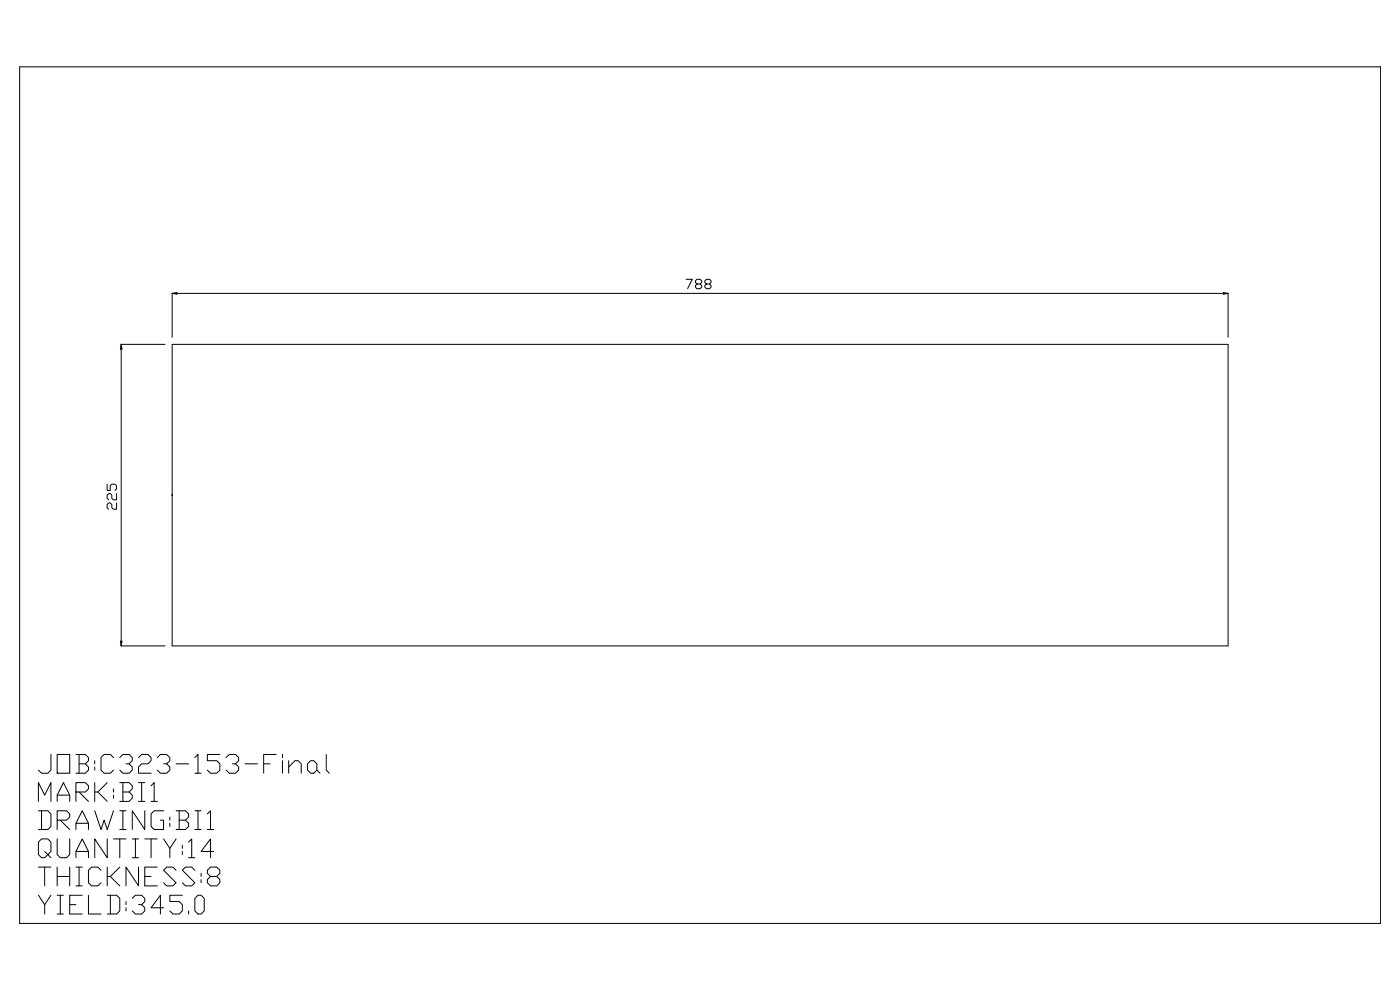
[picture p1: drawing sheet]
<svg xmlns="http://www.w3.org/2000/svg" width="420mm" height="297mm" viewBox="0 0 420 297" stroke-linecap="round" stroke-linejoin="round" font-family="sans-serif">
<g fill="none" stroke="#000" stroke-width=".3">
<path d="M5.9 20h408.1v256.9h-408.1zM51.6 88v13.1M51.6 88h316.7M51.6 88l1.4-.3v.5zM205.7 83.8h1.9l-1.4 2.8M209 85.2l-.4-.5v-.5l.4-.4h1l.4 .4v.5l-.4 .5h-1l-.4 .4v.5l.4 .5h1l.4-.5v-.5l-.4-.4M211.8 85.2l-.4-.5v-.5l.4-.4h1l.4 .4v.5l-.4 .5h-1l-.4 .4v.5l.4 .5h1l.4-.5v-.5l-.4-.4M366.9 87.7l1.4 .3-1.4 .2zM368.3 88v13.1M36.3 103.3h13.2M36.3 103.3v90.4M36.3 103.3l.3 1.4h-.5z"/>
<path d="M51.6 103.3h316.7v90.4h-316.7zM32.1 145.2v1.9h1v-1.4l.4-.5h1l.4 .5v.9l-.4 .5M34.9 150.8v1.9h-.9l-.5-.5v-.9l-.4-.5h-.5l-.5 .5v.9l.5 .5M34.9 148v1.9h-.9l-.5-.5v-.9l-.4-.5h-.5l-.5 .5v.9l.5 .5M51.6 148.5h.1M51.7 148.5h-.1M36.1 192.3h.5l-.3 1.4zM36.3 193.7h13.2M15.3 226.2v4.7l-1 1h-1.8l-1-1M17.1 226.2h3.8v5.7h-3.8zM17.1 238.4h3.8M22.8 237.5h2.8l.9-1v-.9l-.9-.9h-2.8v5.6"/>
<path d="M22.8 226.2h2.8l.9 1v.9l-.9 .9M23.7 229h1.9l.9 1v.9l-.9 1h-2.8M23.7 226.2v5.7M23.7 237.5l2.8 2.8M28.4 228.1v.9M28.4 230v.9M28.4 234.7v5.6M29.3 237.5l2.9 2.8M32.2 234.7l-2.9 2.8h-.9M34 227.2l-.9-1h-1.9l-.9 1v3.7l.9 1h1.9l.9-1M34 236.5v1M34 238.4v1"/>
<path d="M35.9 234.7h2.8l1 .9v.9l-1 1M35.9 227.2l1-1h1.8l1 1v.9l-1 .9h-.9M36.9 237.5h1.8l1 .9v1l-1 .9h-2.8M36.9 234.7v5.6M38.7 229l1 1v.9l-1 1h-1.8l-1-1M41.5 227.2l1-1h1.9l.9 1v.9l-.9 .9h-1.9l-1 1v1.9h3.8M41.5 234.7h1.9M42.5 234.7v5.6M45.3 235.6l.9-.9v5.6M47.2 227.2l.9-1h1.9l.9 1v.9l-.9 .9h-.9M50 229l.9 1v.9l-.9 1h-1.9l-.9-1M52.8 229h3.8"/>
<path d="M58.4 227.2l1-1v5.7M58.4 231.9h1.9M65.9 226.2h-3.7v1.9h2.8l.9 .9v1.9l-.9 1h-1.9l-.9-1M67.8 227.2l1-1h1.8l1 1v.9l-1 .9h-.9M70.6 229l1 1v.9l-1 1h-1.8l-1-1M73.4 229h3.8M79.1 229h1.9M82.8 226.2h-3.7v5.7M84.7 226.2v1M84.7 228.1v3.8M86.6 230l1.9-1.9h.9l.9 .9v2.9M86.6 228.1v3.8"/>
<path d="M93.1 228.1h1l.9 .9v1.9l-.9 1h-1l-.9-1v-1.9zM95 230.9l1 1M97.8 226.2v4.7l1 1M11.5 243.1h2.8l1 1v3.7l-1 .9h-2.8M11.5 240.3v-5.6l1.9 3.7 1.9-3.7v5.6M12.5 243.1v5.6M13.4 255.3l.9 1-.9 .9h-.9l-1-.9v-3.8l1-.9h1.8l1 .9v2.8l-1 1 1 .9M17.1 251.6v4.7l1 .9h1.9l.9-.9v-4.7M17.1 245.9h2.9l.9-.9v-.9l-.9-1h-2.9v5.6M17.1 240.3v-1.9l1.9-3.7 1.9 3.7v1.9M18.1 245.9l2.8 2.8M22.8 257.2v-1.9l1.9-3.7 1.8 3.7v1.9"/>
<path d="M22.8 248.7v-1.8l1.9-3.8 1.8 3.8v1.8M22.8 255.3h3.7M22.8 246.9h3.7M28.4 243.1l1.9 5.6 .9-2.8 1 2.8 1.8-5.6M32.2 251.6v5.6l-3.8-5.6v5.6M34 251.6h3.8M35.9 251.6v5.6M35.9 243.1h1.9M35.9 248.7h1.9M36.9 243.1v5.6M39.7 251.6h1.8M39.7 257.2h1.8"/>
<path d="M40.6 251.6v5.6M41.5 240.3h1.9M43.4 243.1v5.6l-3.7-5.6v5.6M43.4 251.6h3.8M45.3 251.6v5.6M45.3 240.3h1.9M49.1 251.6l1.8 2.8v2.8M49.1 243.1h-2.9l-.9 1v3.7l.9 .9h2.9v-2.8h-1M50.9 245v.9M50.9 246.9v.9M52.8 243.1h2.8l1 1v.9l-1 .9M52.8 251.6l-1.9 2.8"/>
<path d="M53.7 245.9h1.9l1 1v.9l-1 .9h-2.8M53.7 243.1v5.6M54.7 253.4v1M54.7 255.3v1M56.6 252.5l.9-.9v5.6M56.6 257.2h1.8M58.4 243.1h1.9M58.4 248.7h1.9M59.4 243.1v5.6M62.2 244.1l.9-1v5.6M62.2 248.7h1.9M64.1 255.3h-3.8l2.8-3.7v5.6"/>
<path d="M11.5 268.4l1.9 2.9v2.8M11.5 260h3.8M13.4 260v5.6M15.3 268.4l-1.9 2.9M17.1 268.4h1.9M17.1 274.1h1.9M17.1 260v5.6M17.1 262.8h3.8M18.1 268.4v5.7M20.9 271.3h1.9M20.9 260v5.6M22.8 260h1.9"/>
<path d="M22.8 265.6h1.9M23.7 260v5.6M24.7 268.4h-3.8v5.7h3.8M26.5 268.4v5.7h3.8M30.3 260.9l-1-.9h-1.8l-1 .9v3.8l1 .9h1.8l1-.9M32.2 268.4h2.8l.9 1v3.7l-.9 1h-2.8M32.2 260v5.6M33.1 268.4v5.7M33.1 262.8l2.8 2.8M35.9 260l-2.8 2.8h-.9M37.8 270.3v1M37.8 272.2v.9"/>
<path d="M39.7 269.4l.9-1h1.9l.9 1v.9l-.9 1h-1M41.5 260v5.6l-3.7-5.6v5.6M42.5 271.3l.9 .9v.9l-.9 1h-1.9l-.9-1M43.4 262.8h1.9M47.2 260h-3.8v5.6h3.8M49.1 272.2h-3.8l2.8-3.8v5.7M52.8 260.9l-.9-.9h-1.9l-.9 .9 3.7 3.8-.9 .9h-1.9l-.9-.9M54.7 268.4h-3.8v1.9h2.8l1 1v1.8l-1 1h-1.8l-1-1M56.6 273.1v1M58.4 260.9l-.9-.9h-1.9l-.9 .9 3.7 3.8-.9 .9h-1.9l-.9-.9M59.4 268.4h.9l.9 1v3.7l-.9 1h-.9l-1-1v-3.7zM60.3 261.9v.9"/>
<path d="M60.3 263.8v.9M63.1 262.8l-.9-.9v-1l.9-.9h1.9l.9 .9v1l-.9 .9h-1.9l-.9 1v.9l.9 .9h1.9l.9-.9v-.9l-.9-1"/>
<circle cx="51.6" cy="148.5" r=".04"/>
</g>
</svg>
